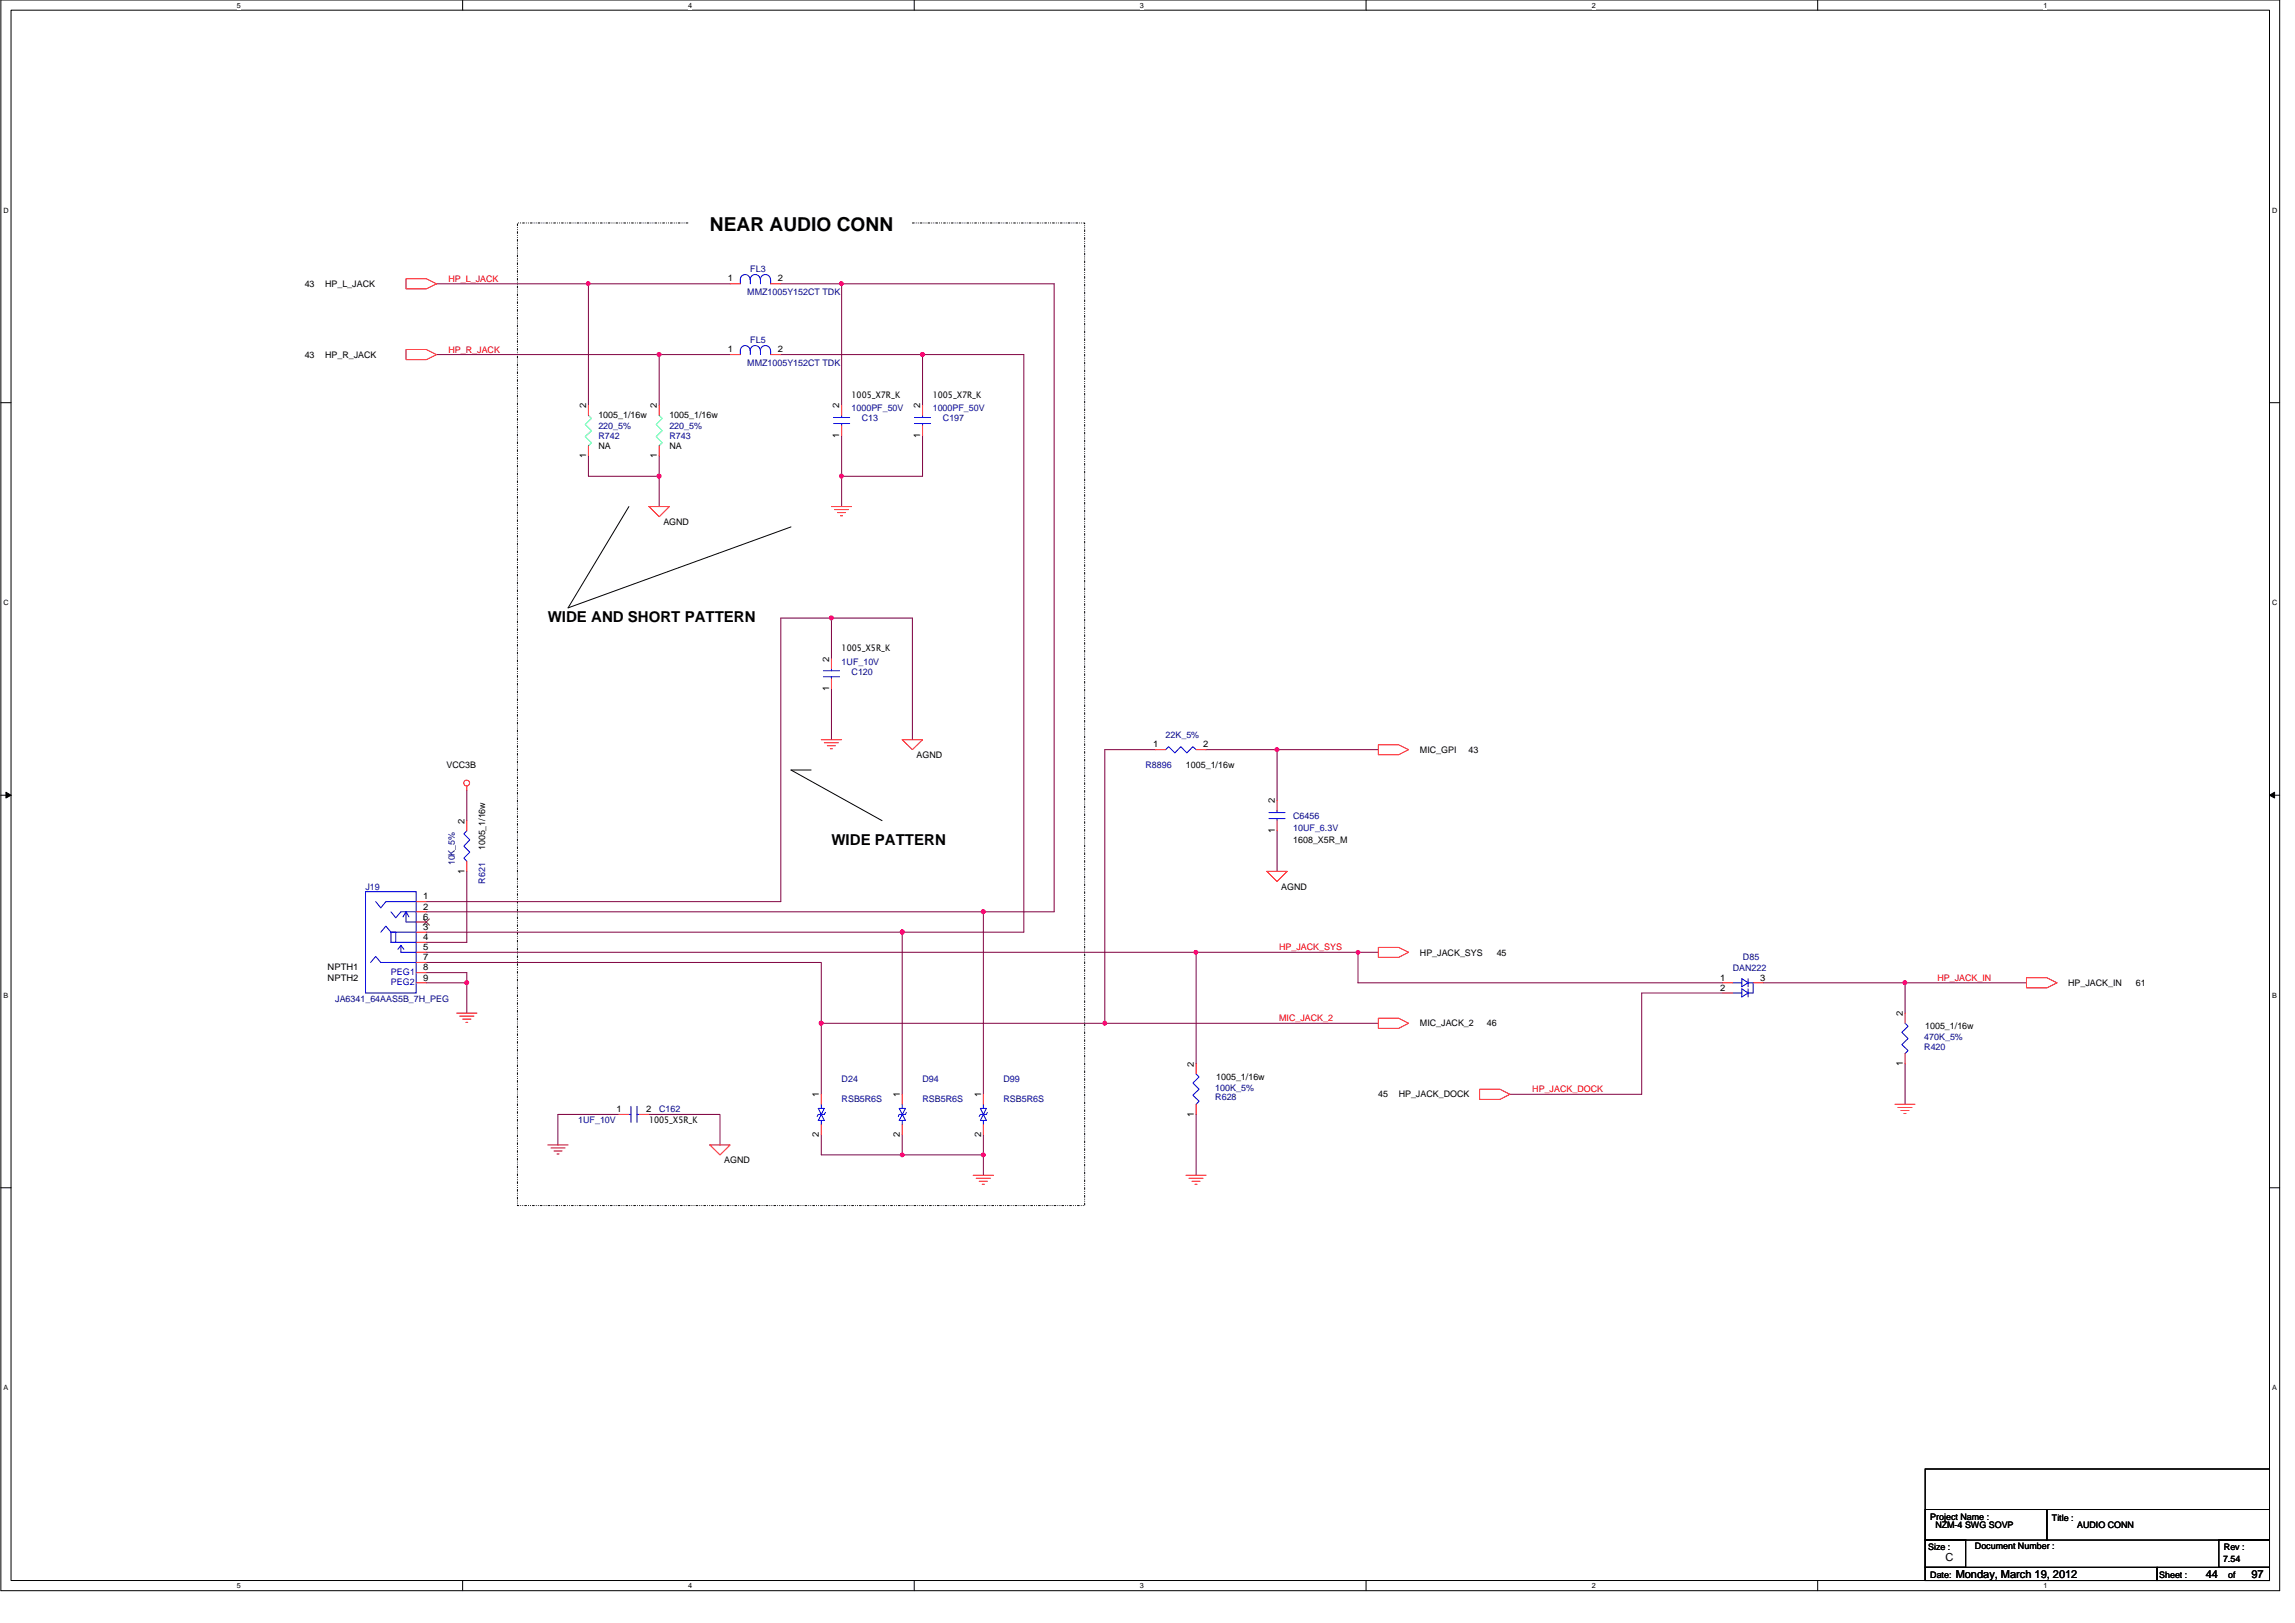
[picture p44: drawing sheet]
<svg xmlns="http://www.w3.org/2000/svg" width="420mm" height="297mm" viewBox="0 0 420 297" stroke-linecap="round" stroke-linejoin="round" font-family="sans-serif">
<defs><g id="words">
<text font-size="3.5" x="130" y="42.2">NEAR AUDIO CONN</text>
<g font-size="2.8">
<text x="100.3" y="113.8">WIDE AND SHORT PATTERN</text>
<text x="152.2" y="154.6">WIDE PATTERN</text>
</g>
<g font-size="2">
<text x="356.2" y="285.6">C</text>
<text x="358" y="288.8">Monday, March 19, 2012</text>
<text x="403.8" y="288.8">44</text>
<text x="412.2" y="288.8">97</text>
</g>
<g font-size="1.7">
<text x="55.8" y="52.5">43</text>
<text x="59.5" y="52.5">HP_L_JACK</text>
<text x="133.3" y="51.5">1</text>
<text x="142.4" y="51.5">2</text>
<text x="55.8" y="65.4">43</text>
<text x="59.5" y="65.4">HP_R_JACK</text>
<text x="133.3" y="64.5">1</text>
<text x="142.4" y="64.5">2</text>
<text x="107.3" y="74.7" transform="rotate(-90 107.3 74.7)">2</text>
<text x="109.5" y="76.6">1005_1/16w</text>
<text x="120.3" y="74.7" transform="rotate(-90 120.3 74.7)">2</text>
<text x="122.5" y="76.6">1005_1/16w</text>
<text x="153.7" y="74.7" transform="rotate(-90 153.7 74.7)">2</text>
<text x="155.9" y="72.9">1005_X7R_K</text>
<text x="168.5" y="74.7" transform="rotate(-90 168.5 74.7)">2</text>
<text x="170.8" y="72.9">1005_X7R_K</text>
<text x="107.3" y="83.9" transform="rotate(-90 107.3 83.9)">1</text>
<text x="109.5" y="82.2">NA</text>
<text x="120.3" y="83.9" transform="rotate(-90 120.3 83.9)">1</text>
<text x="122.5" y="82.2">NA</text>
<text x="153.7" y="80.2" transform="rotate(-90 153.7 80.2)">1</text>
<text x="168.5" y="80.2" transform="rotate(-90 168.5 80.2)">1</text>
<text x="121.4" y="96.1">AGND</text>
<text x="154.1" y="119.2">1005_X5R_K</text>
<text x="151.8" y="121.1" transform="rotate(-90 151.8 121.1)">2</text>
<text x="151.8" y="126.5" transform="rotate(-90 151.8 126.5)">1</text>
<text x="211.1" y="136.8">1</text>
<text x="220.3" y="136.8">2</text>
<text x="260" y="137.8">MIC_GPI</text>
<text x="268.8" y="137.8">43</text>
<text x="81.7" y="140.5">VCC3B</text>
<text x="167.8" y="138.7">AGND</text>
<text x="217.1" y="140.5">1005_1/16w</text>
<text x="233.4" y="147" transform="rotate(-90 233.4 147)">2</text>
<text x="85" y="150.7" transform="rotate(-90 85 150.7)">2</text>
<text x="88.8" y="155.6" transform="rotate(-90 88.8 155.6)">1005_1/16w</text>
<text x="233.4" y="152.5" transform="rotate(-90 233.4 152.5)">1</text>
<text x="236.8" y="154.3">1608_X5R_M</text>
<text x="85" y="159.9" transform="rotate(-90 85 159.9)">1</text>
<text x="77.5" y="164.6">1</text>
<text x="77.5" y="166.5">2</text>
<text x="234.6" y="162.8">AGND</text>
<text x="77.5" y="170.2">3</text>
<text x="77.5" y="172">4</text>
<text x="77.5" y="173.9">5</text>
<text x="77.5" y="168.3">6</text>
<text x="60" y="177.6">NPTH1</text>
<text x="60" y="179.5">NPTH2</text>
<text x="77.5" y="175.7">7</text>
<text x="77.5" y="177.6">8</text>
<text x="77.5" y="179.5">9</text>
<text x="260" y="174.9">HP_JACK_SYS</text>
<text x="274" y="174.9">45</text>
<text x="314.9" y="179.5">1</text>
<text x="322.3" y="179.5">3</text>
<text x="314.9" y="181.3">2</text>
<text x="348.3" y="186" transform="rotate(-90 348.3 186)">2</text>
<text x="378.6" y="180.4">HP_JACK_IN</text>
<text x="391" y="180.4">61</text>
<text x="260" y="187.8">MIC_JACK_2</text>
<text x="272.2" y="187.8">46</text>
<text x="352.5" y="188.4">1005_1/16w</text>
<text x="218.6" y="195.2" transform="rotate(-90 218.6 195.2)">2</text>
<text x="222.7" y="197.7">1005_1/16w</text>
<text x="348.3" y="195.1" transform="rotate(-90 348.3 195.1)">1</text>
<text x="112.8" y="203.5">1</text>
<text x="118.3" y="203.5">2</text>
<text x="149.9" y="200.8" transform="rotate(-90 149.9 200.8)">1</text>
<text x="164.7" y="200.8" transform="rotate(-90 164.7 200.8)">1</text>
<text x="179.6" y="200.8" transform="rotate(-90 179.6 200.8)">1</text>
<text x="252.3" y="200.8">45</text>
<text x="256.1" y="200.8">HP_JACK_DOCK</text>
<text x="118.8" y="205.6">1005_X5R_K</text>
<text x="149.9" y="208.1" transform="rotate(-90 149.9 208.1)">2</text>
<text x="164.7" y="208.1" transform="rotate(-90 164.7 208.1)">2</text>
<text x="179.6" y="208.1" transform="rotate(-90 179.6 208.1)">2</text>
<text x="218.6" y="204.4" transform="rotate(-90 218.6 204.4)">1</text>
<text x="132.6" y="212.9">AGND</text>
<text x="353.4" y="278.1">Project Name :</text>
<text x="354.3" y="279.6">NZM-4 SWG SOVP</text>
<text x="375.7" y="278.3">Title :</text>
<text x="380.3" y="279.6">AUDIO CONN</text>
<text x="353" y="283.7">Size :</text>
<text x="361.6" y="283.5">Document Number :</text>
<text x="407" y="285.9">7.54</text>
<text x="407.1" y="283.7">Rev :</text>
<text x="353.4" y="288.7">Date:</text>
<text x="395.3" y="288.7">Sheet :</text>
<text x="407.9" y="288.7">of</text>
</g>
<g font-size="1.7" fill="#f00">
<text x="82.1" y="51.6">HP_L_JACK</text>
<text x="82.1" y="64.5">HP_R_JACK</text>
<text x="234.2" y="173.9">HP_JACK_SYS</text>
<text x="354.7" y="179.5">HP_JACK_IN</text>
<text x="234.2" y="186.9">MIC_JACK_2</text>
<text x="280.5" y="199.9">HP_JACK_DOCK</text>
</g>
<g font-size="1.7" fill="#000080">
<text x="136.8" y="54">MMZ1005Y152CT TDK</text>
<text x="137.4" y="49.7">FL3</text>
<text x="137.4" y="62.7">FL5</text>
<text x="136.8" y="66.9">MMZ1005Y152CT TDK</text>
<text x="155.9" y="75.3">1000PF_50V</text>
<text x="157.8" y="77.1">C13</text>
<text x="170.8" y="75.3">1000PF_50V</text>
<text x="172.6" y="77.1">C197</text>
<text x="109.5" y="80.3">R742</text>
<text x="109.5" y="78.4">220_5%</text>
<text x="122.5" y="80.3">R743</text>
<text x="122.5" y="78.4">220_5%</text>
<text x="154.1" y="121.6">1UF_10V</text>
<text x="155.9" y="123.5">C120</text>
<text x="213.4" y="135">22K_5%</text>
<text x="209.7" y="140.5">R8896</text>
<text x="236.8" y="149.8">C6456</text>
<text x="236.8" y="152.1">10UF_6.3V</text>
<text x="83.3" y="158.4" transform="rotate(-90 83.3 158.4)">10K_5%</text>
<text x="88.8" y="161.7" transform="rotate(-90 88.8 161.7)">R621</text>
<text x="66.9" y="162.8">J19</text>
<text x="317.2" y="177.6">DAN222</text>
<text x="319.1" y="175.8">D85</text>
<text x="61.4" y="183.4">JA6341_64AAS5B_7H_PEG</text>
<text x="352.3" y="190.4">470K_5%</text>
<text x="352.3" y="192.1">R420</text>
<text x="120.7" y="203.6">C162</text>
<text x="154.1" y="198">D24</text>
<text x="154.1" y="201.8">RSB5R6S</text>
<text x="168.9" y="198">D94</text>
<text x="168.9" y="201.8">RSB5R6S</text>
<text x="183.7" y="198">D99</text>
<text x="183.7" y="201.8">RSB5R6S</text>
<text x="222.5" y="201.4">R628</text>
<text x="222.5" y="199.7">100K_5%</text>
<text x="105.9" y="205.4">1UF_10V</text>
</g>
<g font-size="1.7" fill="#00f">
<text x="71.6" y="178.4">PEG1</text>
<text x="71.6" y="180.3">PEG2</text>
</g>
<g font-size="1.3">
<text x="43.3" y="1.4">5</text>
<text x="126" y="1.4">4</text>
<text x="208.7" y="1.4">3</text>
<text x="291.4" y="1.4">2</text>
<text x="374.1" y="1.4">1</text>
<text x=".6" y="38.9">D</text>
<text x="416" y="38.9">D</text>
<text x=".6" y="110.8">C</text>
<text x="416" y="110.8">C</text>
<text x=".6" y="182.6">B</text>
<text x="416" y="182.6">B</text>
<text x=".6" y="254.5">A</text>
<text x="416" y="254.5">A</text>
<text x="43.3" y="290.7">5</text>
<text x="126" y="290.7">4</text>
<text x="208.7" y="290.7">3</text>
<text x="291.4" y="290.7">2</text>
<text x="374.1" y="290.7">1</text>
</g>
</g></defs>
<path d="M.2 0h417.2v291.1h-417.2zM2 1.9h413.5v287.4h-413.5z" fill="none" stroke="#000" stroke-width=".18"/>
<g fill="#fff">
<path d="M43.3 .2h.8v1.5h-.8z"/>
<path d="M43.3 289.5h.8v1.5h-.8z"/>
</g>
<path d="M84.7 0v1.9M84.7 289.3v1.8" fill="none" stroke="#000" stroke-width=".18"/>
<g fill="#fff">
<path d="M126 .2h.7v1.5h-.7z"/>
<path d="M126 289.5h.7v1.5h-.7z"/>
</g>
<path d="M167.4 0v1.9M167.4 289.3v1.8" fill="none" stroke="#000" stroke-width=".18"/>
<g fill="#fff">
<path d="M208.7 .2h.7v1.5h-.7z"/>
<path d="M208.7 289.5h.7v1.5h-.7z"/>
</g>
<path d="M250.1 0v1.9M250.1 289.3v1.8" fill="none" stroke="#000" stroke-width=".18"/>
<g fill="#fff">
<path d="M291.4 .2h.7v1.5h-.7z"/>
<path d="M291.4 289.5h.7v1.5h-.7z"/>
</g>
<path d="M332.8 0v1.9M332.8 289.3v1.8" fill="none" stroke="#000" stroke-width=".18"/>
<g fill="#fff">
<path d="M374.1 .2h.7v1.5h-.7z"/>
<path d="M374.1 289.5h.7v1.5h-.7z"/>
<path d="M.6 37.8h1v1.4h-1z"/>
<path d="M416 37.8h.9v1.4h-.9z"/>
<path d="M.6 109.6h1v1.5h-1z"/>
<path d="M416 109.6h.9v1.5h-.9z"/>
</g>
<path d="M.2 73.7h1.8M415.5 73.7h1.9" fill="none" stroke="#000" stroke-width=".18"/>
<g fill="#fff">
<path d="M.6 181.4h.9v1.5h-.9z"/>
<path d="M416 181.4h.8v1.5h-.8z"/>
</g>
<path d="M.2 145.5h1.8M415.5 145.5h1.9" fill="none" stroke="#000" stroke-width=".18"/>
<path d="M1.1 145l.9 .5-.9 .5zM415.5 145.5l.9-.5v1z" fill="#000" stroke="#000" stroke-width=".18"/>
<g fill="#fff">
<path d="M.6 253.3h.8v1.5h-.8z"/>
<path d="M416 253.3h.8v1.5h-.8z"/>
</g>
<path d="M115.1 92.7l-11.1 18.6 40.8-14.9M148.5 140.9h-3.7l16.7 9.3M.2 217.4h1.8M415.5 217.4h1.9M352.5 276.3h22.2v5.6h-22.2zM352.5 268.9h63v20.4h-63zM374.7 276.3h40.8v5.6h-40.8zM352.5 281.9h7.4v5h-7.4zM352.5 286.9h42.4v2.4h-42.4zM394.9 286.9h20.6v2.4h-20.6zM406.2 281.9h9.3v5h-9.3z" fill="none" stroke="#000" stroke-width=".18"/>
<path d="M167 40.8h31.6v179.8h-103.9v-179.8h31.6" fill="none" stroke="#000" stroke-width=".18" stroke-dasharray=".3 .3 0 .3 0 .3"/>
<g fill="none" stroke="#800040" stroke-width=".18">
<path d="M79.9 51.9h27.8M107.7 51.9h26M107.7 51.9v22.3M142.9 51.9h11.2M154.1 51.9h38.9v115h-13M154.1 51.9v22.3M79.9 64.9h40.8M120.7 64.9h13M120.7 64.9v9.3M142.9 64.9h26M154.1 79.8v7.4M168.9 64.9h18.5v105.7h-22.2"/>
<path d="M168.9 64.9v9.3M168.9 79.8v7.4h-14.8M107.7 83.4v3.8h13M120.7 87.2v5.5M120.7 83.4v3.8M154.1 87.2v5.5M152.2 113.1h14.8v22.3M152.2 113.1v7.4M152.2 113.1h-9.3v51.9h-64.8M152.2 126.1v9.3M211.5 137.2h-9.2v50.1M220.8 137.2h13"/>
<path d="M233.8 137.2v9.3M233.8 137.2h18.5M85.5 159.5v13h-7.4M85.5 144.7v5.5M233.8 152.1v7.4M78.1 176.1h72.3v11.2M78.1 178h7.4v1.9h-7.4M78.1 170.6h87.1M78.1 174.3h140.9M78.1 166.9h101.9M85.5 179.9v5.5M165.2 170.6v29.7"/>
<path d="M180 166.9v33.4M219 174.3v20.4M219 174.3h29.6M248.6 174.3h3.7M248.6 174.3v5.6h66.8M322.8 179.9h26M348.8 179.9v5.5M348.8 179.9h22.2M150.4 187.3v13M150.4 187.3h51.9M202.3 187.3h50M315.4 181.7h-14.8v18.6h-24.2"/>
<path d="M348.8 194.7v7.4M113.3 204h-11.2v5.5M118.8 204h13v5.5M150.4 207.7v3.7h14.8M165.2 211.4h14.8M165.2 207.7v3.7M180 207.7v3.7M180 211.4v3.7M219 204v11.1"/>
</g>
<g fill="#f0f" stroke="#f0f" stroke-width=".18">
<circle cx="107.7" cy="51.9" r=".34"/>
<circle cx="120.7" cy="64.9" r=".37"/>
<circle cx="120.7" cy="87.1" r=".37"/>
<circle cx="154" cy="51.9" r=".34"/>
<circle cx="168.9" cy="64.9" r=".37"/>
<circle cx="154" cy="87.1" r=".35"/>
<circle cx="165.2" cy="170.6" r=".35"/>
<circle cx="152.2" cy="113.1" r=".37"/>
<circle cx="180" cy="211.4" r=".36"/>
<circle cx="165.2" cy="211.4" r=".34"/>
<circle cx="248.6" cy="174.3" r=".34"/>
<circle cx="348.7" cy="179.8" r=".35"/>
<circle cx="150.3" cy="187.3" r=".37"/>
<circle cx="218.9" cy="174.3" r=".34"/>
<circle cx="180" cy="166.9" r=".37"/>
<circle cx="202.2" cy="187.3" r=".35"/>
<circle cx="233.8" cy="137.2" r=".36"/>
<circle cx="85.4" cy="179.8" r=".37"/>
</g>
<g fill="none" stroke="#f00" stroke-width=".18">
<path d="M74.3 51h3.8l1.8 .9-1.8 1h-3.8zM133.7 51.9h1.8M141.1 51.9h1.8M74.3 64h3.8l1.8 .9-1.8 .9h-3.8zM107.7 74.2v1.8M120.7 74.2v1.8M133.7 64.9h1.8M141.1 64.9h1.8M154.1 77.9v1.9M154.1 74.2v1.8M168.9 77.9v1.9M168.9 74.2v1.8"/>
<path d="M107.7 81.6v1.8M118.8 92.7h3.7l-1.8 1.9zM120.7 81.6v1.8M152.2 92.7h3.7M152.8 93.3h2.6M153.3 93.8h1.5M153.9 94.4h.4M150.4 135.4h3.7M150.9 135.9h2.6M151.5 136.5h1.4M152 137h.4M152.2 124.2v1.9"/>
<path d="M152.2 120.5v1.9M165.2 135.4h3.7l-1.9 1.8zM211.5 137.2h1.9M219 137.2h1.8M252.3 136.3h3.8l1.8 .9-1.8 .9h-3.8zM85.5 143.9v.8M85.5 157.6v1.9M85.5 150.2v1.9M231.9 159.5h3.8l-1.9 1.8zM233.8 150.2v1.9M233.8 146.5v1.8M66.9 178h.1"/>
<path d="M66.9 179.9h.1M76.2 165h1.9M76.2 166.9h1.9M76.2 170.6h1.9M76.2 172.5h1.9M76.2 174.3h1.9M76.2 168.7h1.9M76.2 176.1h1.9M76.2 178h1.9M76.2 179.9h1.9M252.3 173.4h3.8l1.8 .9-1.8 .9h-3.8zM315.4 179.9h1.8"/>
<path d="M321 179.9h1.8M371 178.9h3.7l1.9 1-1.9 .9h-3.7zM83.6 185.4h3.7M84.1 186h2.7M84.7 186.5h1.5M85.3 187.1h.3M219 194.7v1.9M252.3 186.4h3.8l1.8 .9-1.8 .9h-3.8zM270.9 199.3h3.7l1.8 1-1.8 .9h-3.7zM315.4 181.7h1.8M348.8 192.8v1.9M348.8 185.4v1.9"/>
<path d="M100.3 209.5h3.7M100.9 210.1h2.6M101.4 210.7h1.5M102 211.2h.4M113.3 204h1.8M117 204h1.8M130 209.5h3.7l-1.9 1.9zM150.4 200.3v1.8M150.4 205.8v1.9M165.2 200.3v1.8M165.2 205.8v1.9M178.2 215.1h3.7"/>
<path d="M178.7 215.6h2.6M179.3 216.2h1.5M179.8 216.7h.4M180 200.3v1.8M180 205.8v1.9M217.1 215.1h3.7M217.7 215.6h2.5M218.2 216.2h1.5M218.8 216.7h.3M219 202.1v1.9M346.9 202.1h3.7M347.5 202.7h2.5"/>
<path d="M348 203.2h1.5M348.6 203.8h.3"/>
<circle cx="85.4" cy="143.3" r=".54"/>
</g>
<g fill="none" stroke="#00f" stroke-width=".18">
<path d="M135.5 51.1a.89 .89 0 0 1 .9-.9 .89 .89 0 0 1 .9 .9M135.5 51.2v.7M137.4 51.2v.7M137.4 51.1a.91 .91 0 0 1 .9-.9 .91 .91 0 0 1 .9 .9M139.2 51.2v.7M139.2 51.1a.91 .91 0 0 1 .9-.9 .91 .91 0 0 1 .9 .9M141.1 51.2v.7M135.5 64.1a.89 .89 0 0 1 .9-.9 .89 .89 0 0 1 .9 .9M135.5 64.2v.7M137.4 64.2v.7M137.4 64.1a.91 .91 0 0 1 .9-.9 .91 .91 0 0 1 .9 .9M139.2 64.2v.7"/>
<path d="M139.2 64.1a.91 .91 0 0 1 .9-.9 .91 .91 0 0 1 .9 .9M141.1 64.2v.7M152.6 76.4h3M152.6 77.5h3M154.1 77.5v.4M154.1 76v.4M167.4 76.4h3M167.4 77.5h3M168.9 77.5v.4M168.9 76v.4M150.7 122.8h3M150.7 123.9h3"/>
<path d="M152.2 123.9v.3M152.2 122.4v.4M213.4 137.2l.5-.5 1.2 1.1 1.1-1.1 1.1 1.1 1.1-1.1 .6 .5M85.5 152.1l-.6 .5 1.1 1.1-1.1 1.2 1.1 1.1-1.1 1.1 .6 .5M232.3 149.8h3M232.3 148.7h3M233.8 149.8v.4M233.8 148.3v.4M66.9 163.2h9.3v18.5h-9.3zM67.8 176.1l1-1.1 .9 1.1h6.5M68.8 165l.9 1.2 .9-1.2h5.6M69.7 170.6l.9-1.1 1 1.1h4.6"/>
<path d="M71.6 170.6h.9v1.9h-.9zM71.6 172.5h4.6M71.6 166.9l.9 1.1 .9-1.1h2.8M73.4 173v1.3h2.8M73.4 173l-.6 .7M73.4 173l.5 .7M74.3 166.9l-.5 .9M74.9 167.8l-.6-.9v1.8h1.9M317.2 179.9h1.7M318.9 179.1l1.1 .8-1.1 .7zM320 179.9h1v1.8h-1M320 179.1v1.5"/>
<path d="M219 196.6l.5 .5-1.1 1.1 1.1 1.1-1.1 1.1 1.1 1.1-.5 .6M317.2 181.7h1.7M318.9 181l1.1 .7-1.1 .8zM320 181v1.5M348.8 187.3l.5 .5-1.1 1.1 1.1 1.2-1.1 1.1 1.1 1.1-.5 .5M115.1 204h.4M115.5 202.5v2.9M116.6 202.5v2.9M116.6 204h.4M149.8 202.9h1.1l-1.1 2.2h1.1zM150.4 202.1v.8M150.4 205.1v.7"/>
<path d="M151.1 203.6l-.2 .4h-1.1l-.2 .3M164.6 202.9h1.2l-1.2 2.2h1.2zM165.2 202.1v.8M165.2 205.1v.7M165.9 203.6l-.1 .4h-1.2l-.1 .3M179.5 202.9h1.1l-1.1 2.2h1.1zM180 202.1v.8M180 205.1v.7M180.8 203.6l-.2 .4h-1.1l-.2 .3"/>
</g>
<path d="M107.7 76l.6 .6-1.2 1.1 1.2 1.1-1.2 1.1 1.2 1.1-.6 .6M120.7 76l.5 .6-1.1 1.1 1.1 1.1-1.1 1.1 1.1 1.1-.5 .6" fill="none" stroke="#00ff80" stroke-width=".18"/>
<path d="M77.5 168.2l1.1 1.1M78.6 168.2l-1.1 1.1" fill="none" stroke="#804000" stroke-width=".18"/>
<use href="#words"/>
</svg>
